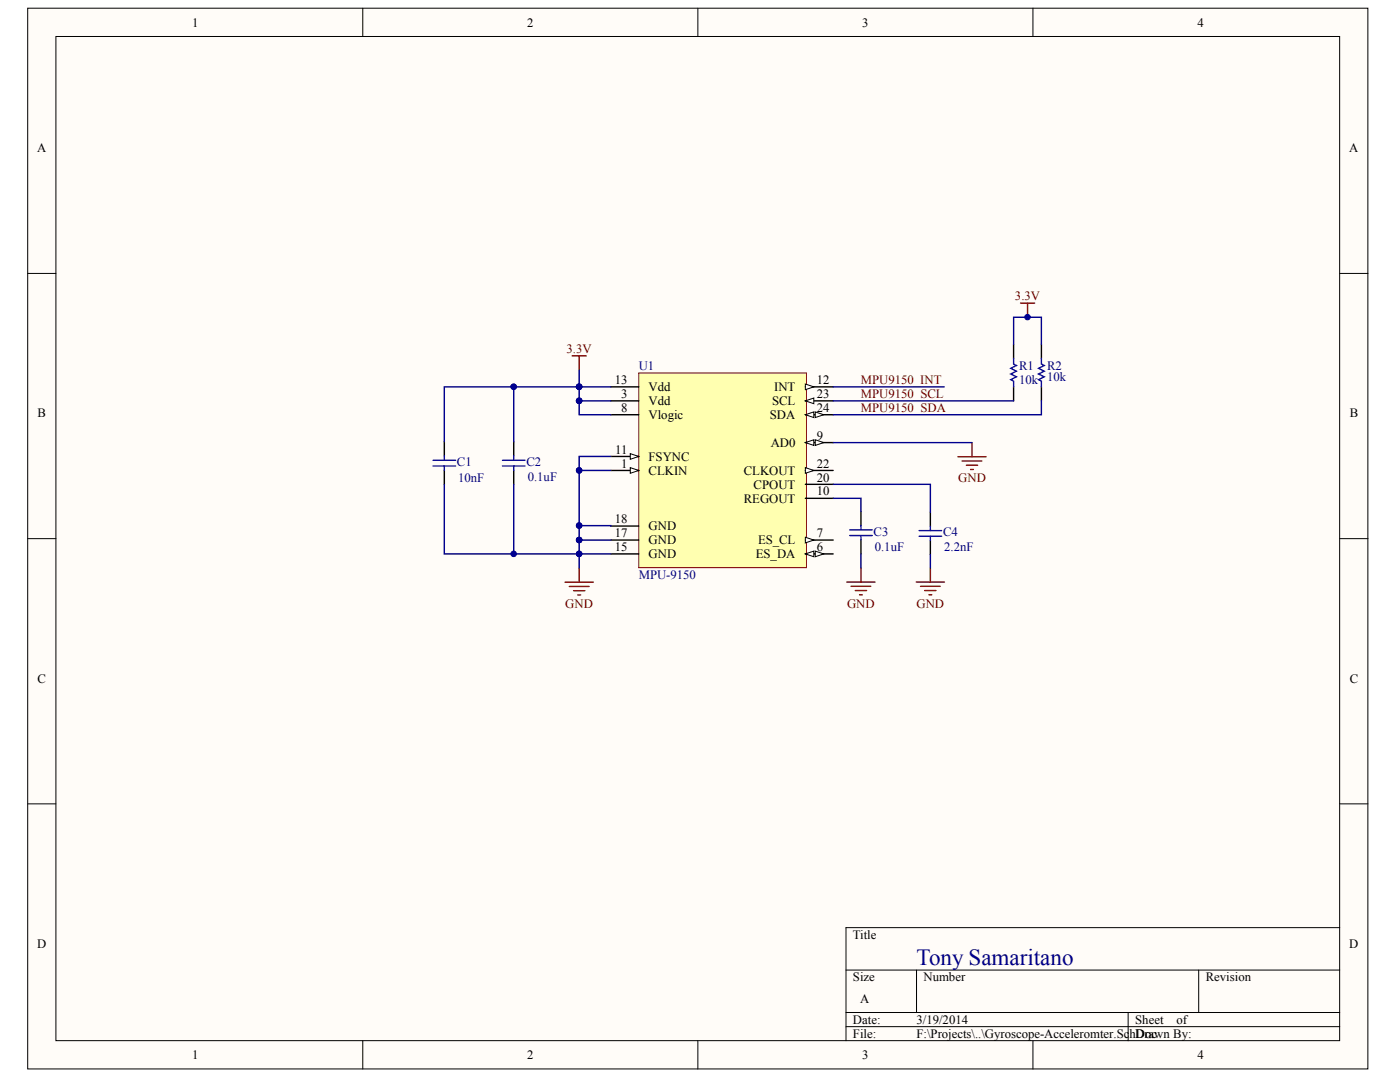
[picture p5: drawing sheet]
<svg xmlns="http://www.w3.org/2000/svg" width="269mm" height="207mm" viewBox="0 0 269 207" stroke-linecap="round" stroke-linejoin="round" font-family="sans-serif">
<defs><g id="words">
<text font-size="4.4" fill="#000080" x="176" y="185.2">Tony Samaritano</text>
<g font-size="2.4">
<text x="36.9" y="5.1">1</text>
<text x="101.2" y="5.1">2</text>
<text x="165.6" y="5.1">3</text>
<text x="229.9" y="5.1">4</text>
<text x="7.1" y="29.2">A</text>
<text x="259.1" y="29.2">A</text>
<text x="118" y="73.7">13</text>
<text x="119.3" y="76.4">3</text>
<text x="124.5" y="75.1">Vdd</text>
<text x="124.5" y="77.7">Vdd</text>
<text x="148.3" y="77.7">SCL</text>
<text x="148.7" y="75.1">INT</text>
<text x="156.8" y="73.7">12</text>
<text x="156.8" y="76.4">23</text>
<text x="7.2" y="80.1">B</text>
<text x="119.3" y="79">8</text>
<text x="124.5" y="80.4">Vlogic</text>
<text x="147.8" y="80.4">SDA</text>
<text x="156.8" y="79">24</text>
<text x="259.2" y="80.1">B</text>
<text x="118.1" y="87.1">11</text>
<text x="119.3" y="89.8">1</text>
<text x="124.5" y="88.5">FSYNC</text>
<text x="148" y="85.8">AD0</text>
<text x="156.8" y="84.4">9</text>
<text x="156.8" y="89.8">22</text>
<text x="124.5" y="91.1">CLKIN</text>
<text x="142.8" y="91.1">CLKOUT</text>
<text x="144.7" y="93.8">CPOUT</text>
<text x="156.8" y="95.1">10</text>
<text x="156.8" y="92.4">20</text>
<text x="118" y="100.4">18</text>
<text x="124.5" y="101.8">GND</text>
<text x="142.8" y="96.5">REGOUT</text>
<text x="118" y="103.1">17</text>
<text x="118" y="105.8">15</text>
<text x="124.5" y="104.5">GND</text>
<text x="124.5" y="107.1">GND</text>
<text x="145.1" y="107.1">ES_DA</text>
<text x="145.5" y="104.5">ES_CL</text>
<text x="156.8" y="105.8">6</text>
<text x="156.8" y="103.1">7</text>
<text x="7.2" y="131">C</text>
<text x="259.2" y="131">C</text>
<text x="7.1" y="181.9">D</text>
<text x="163.8" y="180.2">Title</text>
<text x="259.1" y="181.9">D</text>
<text x="163.8" y="188.3">Size</text>
<text x="177.3" y="188.3">Number</text>
<text x="231.5" y="188.3">Revision</text>
<text x="163.8" y="196.5">Date:</text>
<text x="165.1" y="192.4">A</text>
<text x="176" y="196.5">3/19/2014</text>
<text x="218" y="196.5">Sheet</text>
<text x="225.9" y="196.5">of</text>
<text x="36.9" y="203.3">1</text>
<text x="101.2" y="203.3">2</text>
<text x="163.8" y="199.2">File:</text>
<text x="165.6" y="203.3">3</text>
<text x="176" y="199.2">F:\Projects\..\Gyroscope-Acceleromter.SchDoc</text>
<text x="219.7" y="199.2">rawn By:</text>
<text x="229.9" y="203.3">4</text>
</g>
<g font-size="2.4" fill="#800000">
<text x="194.9" y="57.7">3.3V</text>
<text x="108.8" y="67.8">3.3V</text>
<text x="165.3" y="76.4">MPU9150_SCL</text>
<text x="165.3" y="73.7">MPU9150_INT</text>
<text x="165.3" y="79">MPU9150_SDA</text>
<text x="184" y="92.5">GND</text>
<text x="108.5" y="116.6">GND</text>
<text x="162.6" y="116.6">GND</text>
<text x="176" y="116.6">GND</text>
</g>
<g font-size="2.4" fill="#000080">
<text x="122.6" y="71">U1</text>
<text x="195.7" y="71">R1</text>
<text x="201" y="71">R2</text>
<text x="195.7" y="73.7">10k 10k</text>
<text x="87.7" y="89.4">C1</text>
<text x="101.1" y="89.4">C2</text>
<text x="88" y="92.4">10nF</text>
<text x="101.3" y="92.3">0.1uF</text>
<text x="167.7" y="102.8">C3</text>
<text x="168" y="105.7">0.1uF</text>
<text x="181.1" y="102.9">C4</text>
<text x="181.3" y="105.8">2.2nF</text>
<text x="122.6" y="111.2">MPU-9150</text>
</g>
</g></defs>
<g fill="#fffcf8" stroke="#000" stroke-width=".19">
<path d="M5.3 1.6h257.3v203.6h-257.3z"/>
<path d="M10.7 7h246.5v192.7h-246.5z"/>
</g>
<g fill="none" stroke="#000" stroke-width=".19">
<path d="M69.7 1.6v5.4M134 1.6v5.4M198.3 1.6v5.4M5.3 52.5h5.4M257.3 52.5h5.4M5.3 103.4h5.4M257.3 103.4h5.4M5.3 154.3h5.4M257.3 154.3h5.4M257.3 178h-94.9v21.7M69.7 199.7v5.5M134 199.7v5.5"/>
<path d="M162.4 186.2h94.9M162.4 194.3h94.9M162.4 197h94.9M176 186.2v8.1M198.3 199.7v5.5M216.6 194.3v5.4M230.2 186.2v8.1"/>
</g>
<path d="M122.6 71.6h32.3v37.3h-32.3z" fill="#ffffb0" stroke="#800000" stroke-width=".19"/>
<path d="M117.3 90.3h5.3" fill="none" stroke="#000" stroke-width=".27"/>
<path d="M121 89.7l1.6 .6-1.6 .5z" fill="#fffcf8" stroke="#000" stroke-width=".19"/>
<path d="M154.6 106.3h5.4" fill="none" stroke="#000" stroke-width=".27"/>
<g fill="#fffcf8" stroke="#000" stroke-width=".19">
<path d="M154.6 106.3l1.7-.5v1.1z"/>
<path d="M156.5 105.8l1.7 .5-1.7 .6z"/>
</g>
<path d="M154.6 103.6h5.4" fill="none" stroke="#000" stroke-width=".27"/>
<path d="M154.6 103.1l1.7 .5-1.7 .6z" fill="#fffcf8" stroke="#000" stroke-width=".19"/>
<path d="M154.6 84.9h5.4" fill="none" stroke="#000" stroke-width=".27"/>
<g fill="#fffcf8" stroke="#000" stroke-width=".19">
<path d="M154.6 84.9l1.7-.5v1.1z"/>
<path d="M156.5 84.4l1.7 .5-1.7 .6z"/>
</g>
<path d="M117.3 87.6h5.3M154.6 95.6h5.4" fill="none" stroke="#000" stroke-width=".27"/>
<path d="M121 87.1l1.6 .5-1.6 .5z" fill="#fffcf8" stroke="#000" stroke-width=".19"/>
<path d="M154.6 74.2h5.4" fill="none" stroke="#000" stroke-width=".27"/>
<path d="M154.6 73.7l1.7 .5-1.7 .6z" fill="#fffcf8" stroke="#000" stroke-width=".19"/>
<path d="M117.3 74.2h5.3M154.6 93h5.4M154.6 90.3h5.4M117.3 101h5.3" fill="none" stroke="#000" stroke-width=".27"/>
<path d="M154.6 89.7l1.7 .6-1.7 .5z" fill="#fffcf8" stroke="#000" stroke-width=".19"/>
<path d="M154.6 76.9h5.4" fill="none" stroke="#000" stroke-width=".27"/>
<path d="M154.6 76.9l1.7-.5v1.1z" fill="#fffcf8" stroke="#000" stroke-width=".19"/>
<path d="M154.6 79.6h5.4" fill="none" stroke="#000" stroke-width=".27"/>
<g fill="#fffcf8" stroke="#000" stroke-width=".19">
<path d="M154.6 79.6l1.7-.5v1z"/>
<path d="M156.5 79.1l1.7 .5-1.7 .5z"/>
</g>
<g fill="none" stroke="#000" stroke-width=".27">
<path d="M117.3 76.9h5.3M117.3 79.6h5.3M194.6 66.1v2.7M194.6 74.2v2.7M200 66.1v2.7M200 74.2v2.7M85.3 84.8v2.7M85.3 90.2v2.8M98.6 84.8v2.7M98.6 90.2v2.8M165.3 98.2v2.7M178.6 98.3v2.7"/>
<path d="M117.3 103.6h5.3M117.3 106.3h5.3M165.3 103.6v2.7M178.6 103.7v2.7"/>
</g>
<g fill="none" stroke="#800000" stroke-width=".27">
<path d="M196 58.2h2.7M197.3 58.2v2.7M109.9 68.3h2.7M111.2 68.3v2.7M183.9 87.7h5.4M184.7 88.5h3.8M185.5 89.3h2.2M186.4 90.1h.5M186.6 84.9v2.8M108.5 111.7h5.4M109.3 112.6h3.8M110.1 113.4h2.2"/>
<path d="M110.9 114.2h.6M111.2 109v2.7M162.6 111.7h5.4M163.4 112.5h3.8M164.2 113.3h2.2M165 114.2h.6M165.3 109v2.7M175.9 111.7h5.4M176.7 112.5h3.8M177.6 113.3h2.1M178.4 114.2h.5M178.6 109v2.7"/>
</g>
<g fill="none" stroke="#000080" stroke-width=".27">
<path d="M98.6 74.2h18.7M111.2 76.9v2.7h6.1M111.2 71v5.9M111.2 76.9h6.1M160 74.2h21.3M160 76.9h34.6M194.6 66.1v-5.2h5.4v5.2M200 76.9v2.7h-40M85.3 93v13.3h32M85.3 84.8v-10.6h13.3v10.6M98.6 93v13.3M117.3 90.3h-6.1v10.6"/>
<path d="M117.3 87.6h-6.1v2.7M160 95.6h5.3v2.6M160 93h18.6v5.3M160 84.9h26.6M111.2 103.6h6.1M111.2 103.6v5.4M117.3 101l-6.1-.1v2.7M165.3 106.3v2.7M178.6 106.4v2.6"/>
</g>
<g fill="#000080" stroke="#000080" stroke-width=".19">
<circle cx="111.2" cy="106.3" r=".53"/>
<circle cx="111.2" cy="103.6" r=".53"/>
<circle cx="111.2" cy="100.9" r=".53"/>
<circle cx="111.2" cy="90.3" r=".53"/>
<circle cx="111.2" cy="76.9" r=".53"/>
<circle cx="111.2" cy="74.2" r=".52"/>
<circle cx="98.6" cy="74.2" r=".52"/>
<circle cx="98.6" cy="106.3" r=".53"/>
<circle cx="197.3" cy="60.9" r=".52"/>
</g>
<g fill="none" stroke="#00f" stroke-width=".27">
<path d="M194.6 68.8v1.1l.6 .2-1.1 .6 1.1 .5-1.1 .6 1.1 .5-1.1 .6 .5 .2v1.1M200 68.8v1.1l.5 .2-1.1 .6 1.1 .5-1.1 .6 1.1 .5-1.1 .6 .6 .2v1.1M83.1 88.3h4.4M83.1 89.4h4.4M85.3 87.5v.8M85.3 89.4v.8M96.5 88.3h4.3M96.5 89.4h4.3M98.6 87.5v.8M98.6 89.4v.8M163.1 101.7h4.4M163.1 102.8h4.4"/>
<path d="M165.3 100.9v.8M165.3 102.8v.8M176.5 101.8h4.3M176.5 102.9h4.3M178.6 101v.8M178.6 102.9v.8"/>
</g>
<use href="#words"/>
</svg>
